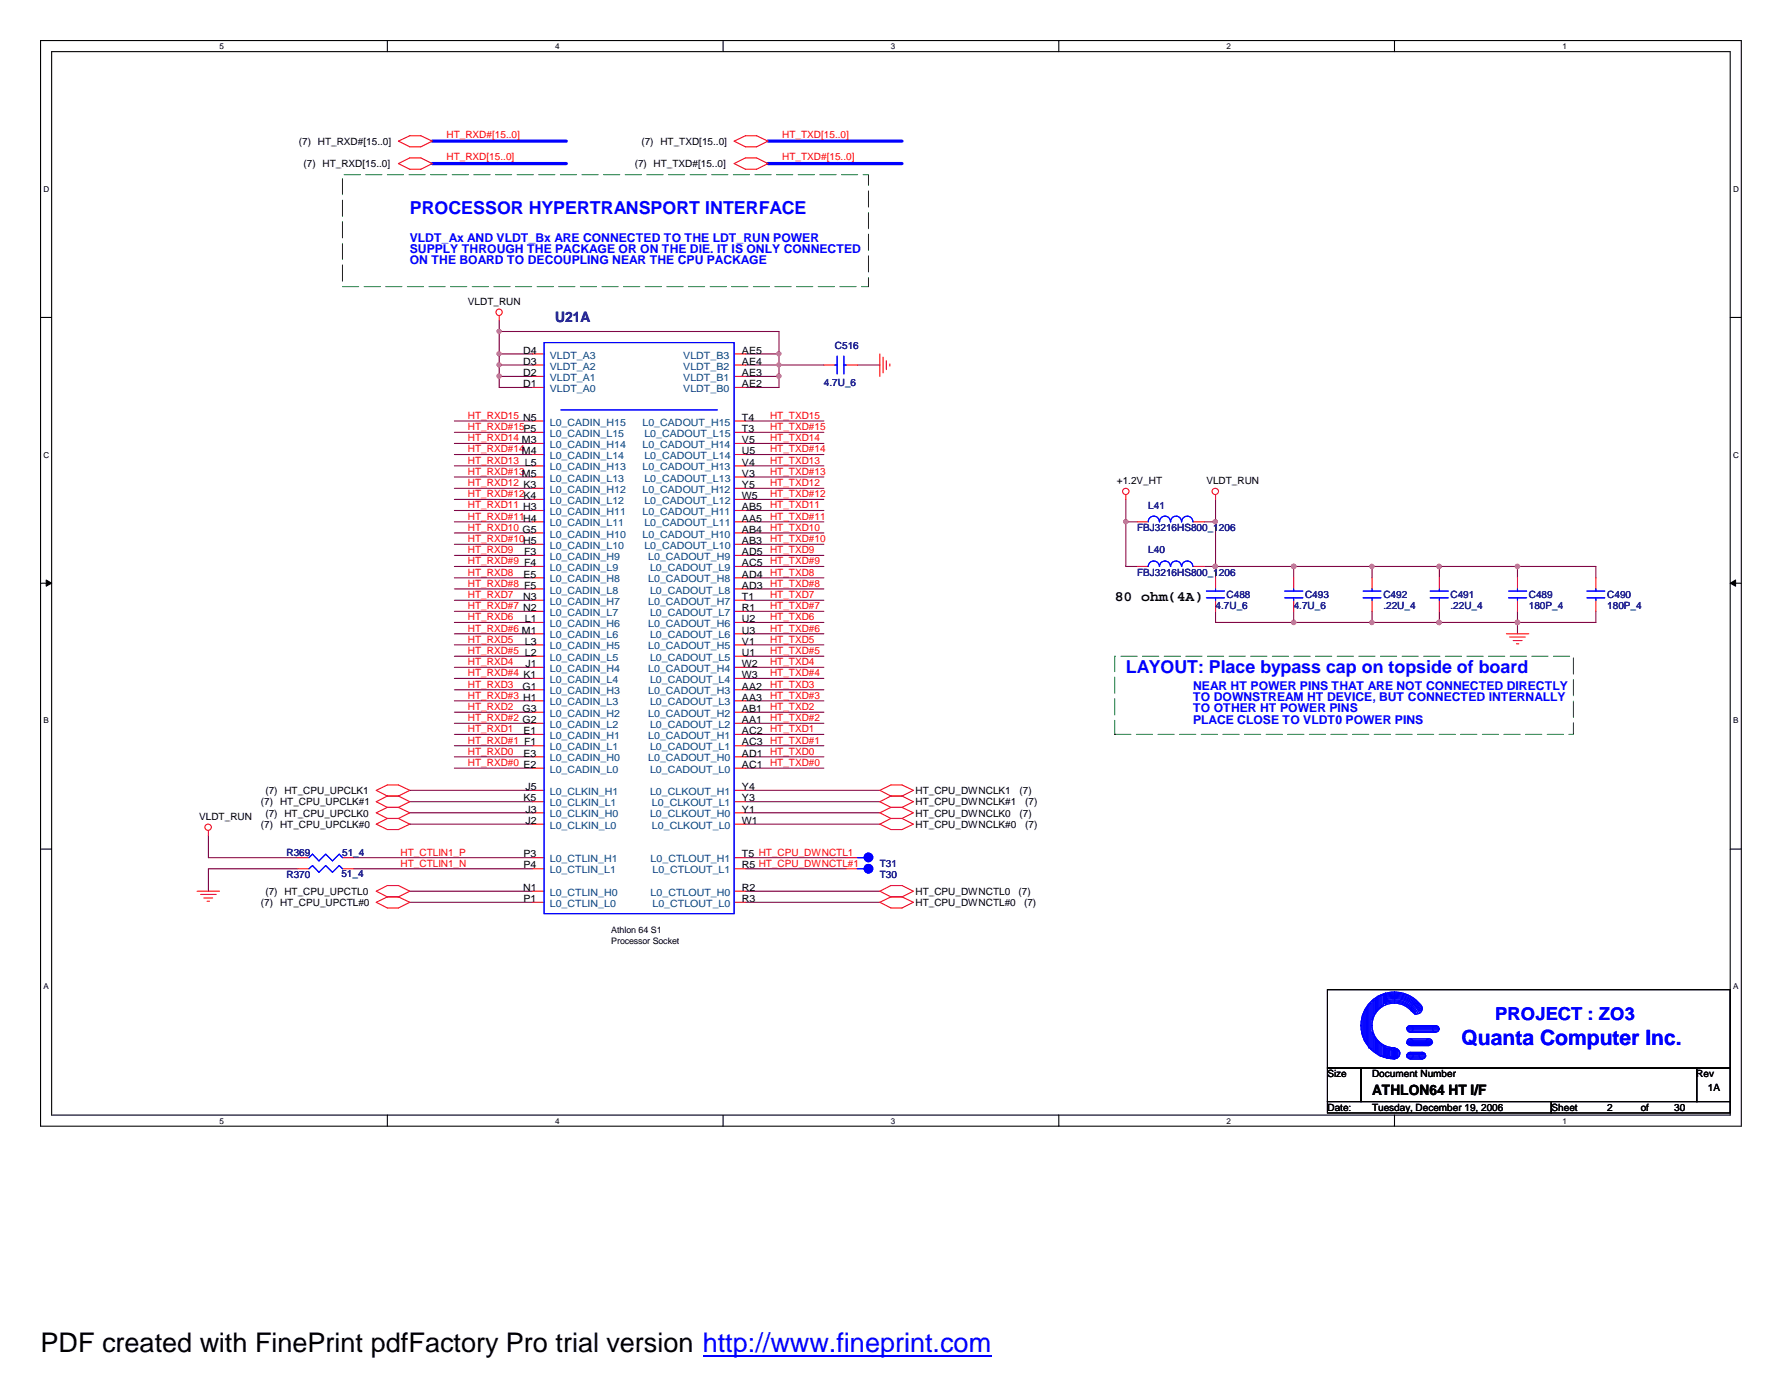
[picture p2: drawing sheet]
<svg xmlns="http://www.w3.org/2000/svg" width="279mm" height="216mm" viewBox="0 0 279 216" stroke-linecap="round" stroke-linejoin="round" font-family="sans-serif">
<defs><g id="words">
<text font-size="4.2" x="6.3" y="211.7">PDF created with FinePrint pdfFactory Pro trial version http://www.fineprint.com</text>
<text font-size="3.3" fill="#00f" x="228.9" y="163.7">Quanta Computer Inc.</text>
<g font-size="2.8" fill="#00f">
<text x="64.2" y="33.5">PROCESSOR HYPERTRANSPORT INTERFACE</text>
<text x="176.3" y="105.4">LAYOUT: Place bypass cap on topside of board</text>
<text x="234.2" y="159.7">PROJECT : ZO3</text>
</g>
<text font-size="2.2" fill="#000080" x="87" y="50.5">U21A</text>
<g font-size="2.2">
<text x="174.6" y="94.1">80 ohm(4A)</text>
<text x="214.9" y="171.4">ATHLON64 HT I/F</text>
</g>
<g font-size="1.9" fill="#00f">
<text x="64.2" y="41.4">ON THE BOARD TO DECOUPLING NEAR THE CPU PACKAGE</text>
<text x="64.2" y="37.9">VLDT_Ax AND VLDT_Bx ARE CONNECTED TO THE LDT_RUN POWER</text>
<text x="64.2" y="39.7">SUPPLY THROUGH THE PACKAGE OR ON THE DIE. IT IS ONLY CONNECTED</text>
<text x="186.9" y="108">NEAR HT POWER PINS THAT ARE NOT CONNECTED DIRECTLY</text>
<text x="186.9" y="113.3">PLACE CLOSE TO VLDT0 POWER PINS</text>
<text x="186.9" y="111.5">TO OTHER HT POWER PINS</text>
<text x="186.9" y="109.8">TO DOWNSTREAM HT DEVICE, BUT CONNECTED INTERNALLY</text>
</g>
<g font-size="1.6">
<text x="46.8" y="22.7">(7) HT_RXD#[15..0]</text>
<text x="100.5" y="22.7">(7) HT_TXD[15..0]</text>
<text x="47.5" y="26.2">(7) HT_RXD[15..0]</text>
<text x="99.4" y="26.2">(7) HT_TXD#[15..0]</text>
<text x="73.3" y="47.8">VLDT_RUN</text>
<text x="81.9" y="55.4">D4</text>
<text x="81.9" y="57.1">D3</text>
<text x="81.9" y="58.9">D2</text>
<text x="116.2" y="55.4">AE5</text>
<text x="116.2" y="57.1">AE4</text>
<text x="116.2" y="58.9">AE3</text>
<text x="81.9" y="60.6">D1</text>
<text x="116.2" y="60.6">AE2</text>
<text x="116.2" y="65.9">T4</text>
<text x="116.2" y="67.6">T3</text>
<text x="116.2" y="69.4">V5</text>
<text x="116.2" y="71.1">U5</text>
<text x="116.2" y="72.9">V4</text>
<text x="116.2" y="74.6">V3</text>
<text x="116.2" y="76.4">Y5</text>
<text x="174.9" y="75.8">+1.2V_HT</text>
<text x="188.9" y="75.8">VLDT_RUN</text>
<text x="116.2" y="78.1">W5</text>
<text x="116.2" y="79.9">AB5</text>
<text x="116.2" y="81.7">AA5</text>
<text x="116.2" y="83.4">AB4</text>
<text x="82.1" y="86.9">F3</text>
<text x="116.2" y="85.2">AB3</text>
<text x="116.2" y="86.9">AD5</text>
<text x="116.2" y="88.6">AC5</text>
<text x="81.9" y="93.9">N3</text>
<text x="82" y="90.4">E5</text>
<text x="116.2" y="90.4">AD4</text>
<text x="116.2" y="92.2">AD3</text>
<text x="116.2" y="93.9">T1</text>
<text x="116.2" y="95.7">R1</text>
<text x="82.2" y="97.4">L1</text>
<text x="82.2" y="100.9">L3</text>
<text x="116.2" y="97.4">U2</text>
<text x="116.2" y="99.2">U3</text>
<text x="116.2" y="100.9">V1</text>
<text x="81.8" y="107.9">G1</text>
<text x="82.3" y="104.4">J1</text>
<text x="116.2" y="102.7">U1</text>
<text x="116.2" y="104.4">W2</text>
<text x="116.2" y="106.2">W3</text>
<text x="116.2" y="107.9">AA2</text>
<text x="81.8" y="111.5">G3</text>
<text x="116.2" y="109.7">AA3</text>
<text x="116.2" y="111.5">AB1</text>
<text x="116.2" y="113.2">AA1</text>
<text x="82" y="114.9">E1</text>
<text x="82" y="118.4">E3</text>
<text x="116.2" y="114.9">AC2</text>
<text x="116.2" y="116.7">AC3</text>
<text x="116.2" y="118.4">AD1</text>
<text x="41.6" y="124.3">(7) HT_CPU_UPCLK1</text>
<text x="82" y="125.5">K5</text>
<text x="82.3" y="123.7">J5</text>
<text x="116.2" y="120.2">AC1</text>
<text x="116.2" y="123.7">Y4</text>
<text x="116.2" y="125.5">Y3</text>
<text x="143.4" y="124.3">HT_CPU_DWNCLK1</text>
<text x="159.7" y="124.3">(7)</text>
<text x="31.2" y="128.4">VLDT_RUN</text>
<text x="40.9" y="129.6">(7) HT_CPU_UPCLK#0</text>
<text x="40.9" y="126.1">(7) HT_CPU_UPCLK#1</text>
<text x="41.6" y="127.8">(7) HT_CPU_UPCLK0</text>
<text x="82.3" y="127.2">J3</text>
<text x="82.3" y="129">J2</text>
<text x="116.2" y="127.2">Y1</text>
<text x="116.2" y="129">W1</text>
<text x="143.4" y="127.8">HT_CPU_DWNCLK0</text>
<text x="143.4" y="126.1">HT_CPU_DWNCLK#1</text>
<text x="143.4" y="129.6">HT_CPU_DWNCLK#0</text>
<text x="159.7" y="127.8">(7)</text>
<text x="160.6" y="126.1">(7)</text>
<text x="160.6" y="129.6">(7)</text>
<text x="82" y="134.2">P3</text>
<text x="82" y="136">P4</text>
<text x="116.2" y="134.2">T5 HT_CPU_DWNCTL1</text>
<text x="116.2" y="136">R5 HT_CPU_DWNCTL#1</text>
<text x="40.9" y="141.9">(7) HT_CPU_UPCTL#0</text>
<text x="41.6" y="140.1">(7) HT_CPU_UPCTL0</text>
<text x="81.9" y="139.5">N1</text>
<text x="82" y="141.2">P1</text>
<text x="116.2" y="139.5">R2</text>
<text x="116.2" y="141.2">R3</text>
<text x="143.4" y="140.1">HT_CPU_DWNCTL0</text>
<text x="143.4" y="141.9">HT_CPU_DWNCTL#0</text>
<text x="159.5" y="140.1">(7)</text>
<text x="160.4" y="141.9">(7)</text>
<text x="207.9" y="168.7">Size</text>
<text x="207.9" y="173.9">Date:</text>
<text x="214.9" y="173.9">Tuesday, December 19, 2006</text>
<text x="214.9" y="168.7">Document Number</text>
<text x="243" y="173.9">Sheet</text>
<text x="251.7" y="173.9">2</text>
<text x="257" y="173.9">of</text>
<text x="262.2" y="173.9">30</text>
<text x="265.7" y="168.7">Rev</text>
<text x="267.5" y="170.8">1A</text>
</g>
<g font-size="1.6" fill="#f00">
<text x="69.9" y="21.6">HT_RXD#[15..0]</text>
<text x="122.5" y="21.6">HT_TXD[15..0]</text>
<text x="69.9" y="25.1">HT_RXD[15..0]</text>
<text x="122.5" y="25.1">HT_TXD#[15..0]</text>
<text x="73.3" y="65.6">HT_RXD15 N5</text>
<text x="120.6" y="65.6">HT_TXD15</text>
<text x="73.3" y="70.8">HT_RXD#14M4</text>
<text x="73.3" y="67.4">HT_RXD#15P5</text>
<text x="73.3" y="69.1">HT_RXD14 M3</text>
<text x="120.6" y="70.8">HT_TXD#14</text>
<text x="120.6" y="69.1">HT_TXD14</text>
<text x="120.6" y="67.4">HT_TXD#15</text>
<text x="73.3" y="72.6">HT_RXD13 L5</text>
<text x="73.3" y="76.1">HT_RXD12 K3</text>
<text x="73.3" y="74.3">HT_RXD#13M5</text>
<text x="73.3" y="77.9">HT_RXD#12K4</text>
<text x="120.6" y="77.9">HT_TXD#12</text>
<text x="120.6" y="76.1">HT_TXD12</text>
<text x="120.6" y="74.3">HT_TXD#13</text>
<text x="120.6" y="72.6">HT_TXD13</text>
<text x="73.3" y="81.4">HT_RXD#11H4</text>
<text x="73.3" y="79.6">HT_RXD11 H3</text>
<text x="73.3" y="83.1">HT_RXD10 G5</text>
<text x="120.6" y="83.1">HT_TXD10</text>
<text x="120.6" y="81.4">HT_TXD#11</text>
<text x="120.6" y="79.6">HT_TXD11</text>
<text x="73.3" y="84.9">HT_RXD#10H5</text>
<text x="73.3" y="86.6">HT_RXD9</text>
<text x="73.3" y="88.3">HT_RXD#9 F4</text>
<text x="120.6" y="88.3">HT_TXD#9</text>
<text x="120.6" y="86.6">HT_TXD9</text>
<text x="120.6" y="84.9">HT_TXD#10</text>
<text x="73.3" y="91.9">HT_RXD#8 F5</text>
<text x="73.3" y="90.1">HT_RXD8</text>
<text x="73.3" y="95.4">HT_RXD#7 N2</text>
<text x="73.3" y="93.6">HT_RXD7</text>
<text x="120.6" y="95.4">HT_TXD#7</text>
<text x="120.6" y="93.6">HT_TXD7</text>
<text x="120.6" y="90.1">HT_TXD8</text>
<text x="120.6" y="91.9">HT_TXD#8</text>
<text x="73.3" y="100.6">HT_RXD5</text>
<text x="73.3" y="98.9">HT_RXD#6 M1</text>
<text x="73.3" y="97.1">HT_RXD6</text>
<text x="120.6" y="100.6">HT_TXD5</text>
<text x="120.6" y="98.9">HT_TXD#6</text>
<text x="120.6" y="97.1">HT_TXD6</text>
<text x="73.3" y="102.4">HT_RXD#5 L2</text>
<text x="73.3" y="105.9">HT_RXD#4 K1</text>
<text x="73.3" y="107.7">HT_RXD3</text>
<text x="73.3" y="104.1">HT_RXD4</text>
<text x="120.6" y="107.7">HT_TXD3</text>
<text x="120.6" y="105.9">HT_TXD#4</text>
<text x="120.6" y="104.1">HT_TXD4</text>
<text x="120.6" y="102.4">HT_TXD#5</text>
<text x="73.3" y="112.9">HT_RXD#2 G2</text>
<text x="73.3" y="109.4">HT_RXD#3 H1</text>
<text x="73.3" y="111.2">HT_RXD2</text>
<text x="120.6" y="112.9">HT_TXD#2</text>
<text x="120.6" y="111.2">HT_TXD2</text>
<text x="120.6" y="109.4">HT_TXD#3</text>
<text x="73.3" y="119.9">HT_RXD#0 E2</text>
<text x="73.3" y="118.2">HT_RXD0</text>
<text x="73.3" y="116.4">HT_RXD#1 F1</text>
<text x="73.3" y="114.6">HT_RXD1</text>
<text x="120.6" y="118.2">HT_TXD0</text>
<text x="120.6" y="119.9">HT_TXD#0</text>
<text x="120.6" y="116.4">HT_TXD#1</text>
<text x="120.6" y="114.6">HT_TXD1</text>
<text x="62.7" y="135.7">HT_CTLIN1_N</text>
<text x="62.7" y="133.9">HT_CTLIN1_P</text>
</g>
<g font-size="1.6" fill="#004080">
<text x="86.1" y="56.1">VLDT_A3</text>
<text x="86.1" y="57.9">VLDT_A2</text>
<text x="86.1" y="59.6">VLDT_A1</text>
<text x="107" y="56.1">VLDT_B3</text>
<text x="107" y="57.9">VLDT_B2</text>
<text x="107" y="59.6">VLDT_B1</text>
<text x="86.1" y="61.4">VLDT_A0</text>
<text x="107" y="61.4">VLDT_B0</text>
<text x="86.1" y="66.6">L0_CADIN_H15</text>
<text x="86.1" y="68.4">L0_CADIN_L15</text>
<text x="86.1" y="70.1">L0_CADIN_H14</text>
<text x="86.1" y="71.9">L0_CADIN_L14</text>
<text x="100.6" y="66.6">L0_CADOUT_H15</text>
<text x="100.6" y="70.1">L0_CADOUT_H14</text>
<text x="100.9" y="68.4">L0_CADOUT_L15</text>
<text x="100.9" y="71.9">L0_CADOUT_L14</text>
<text x="86.1" y="73.7">L0_CADIN_H13</text>
<text x="86.1" y="75.4">L0_CADIN_L13</text>
<text x="86.1" y="77.2">L0_CADIN_H12</text>
<text x="100.6" y="73.7">L0_CADOUT_H13</text>
<text x="100.6" y="77.2">L0_CADOUT_H12</text>
<text x="100.9" y="75.4">L0_CADOUT_L13</text>
<text x="86.1" y="78.9">L0_CADIN_L12</text>
<text x="86.1" y="80.6">L0_CADIN_H11</text>
<text x="86.1" y="82.4">L0_CADIN_L11</text>
<text x="100.6" y="80.6">L0_CADOUT_H11</text>
<text x="100.9" y="78.9">L0_CADOUT_L12</text>
<text x="100.9" y="82.4">L0_CADOUT_L11</text>
<text x="86.1" y="84.2">L0_CADIN_H10</text>
<text x="86.1" y="85.9">L0_CADIN_L10</text>
<text x="86.1" y="87.7">L0_CADIN_H9</text>
<text x="86.1" y="89.4">L0_CADIN_L9</text>
<text x="100.6" y="84.2">L0_CADOUT_H10</text>
<text x="100.9" y="85.9">L0_CADOUT_L10</text>
<text x="101.5" y="87.7">L0_CADOUT_H9</text>
<text x="101.8" y="89.4">L0_CADOUT_L9</text>
<text x="86.1" y="91.2">L0_CADIN_H8</text>
<text x="86.1" y="92.9">L0_CADIN_L8</text>
<text x="86.1" y="94.7">L0_CADIN_H7</text>
<text x="101.5" y="91.2">L0_CADOUT_H8</text>
<text x="101.5" y="94.7">L0_CADOUT_H7</text>
<text x="101.8" y="92.9">L0_CADOUT_L8</text>
<text x="86.1" y="96.4">L0_CADIN_L7</text>
<text x="86.1" y="98.2">L0_CADIN_H6</text>
<text x="86.1" y="99.9">L0_CADIN_L6</text>
<text x="86.1" y="101.7">L0_CADIN_H5</text>
<text x="101.5" y="98.2">L0_CADOUT_H6</text>
<text x="101.5" y="101.7">L0_CADOUT_H5</text>
<text x="101.8" y="96.4">L0_CADOUT_L7</text>
<text x="101.8" y="99.9">L0_CADOUT_L6</text>
<text x="86.1" y="103.5">L0_CADIN_L5</text>
<text x="86.1" y="105.2">L0_CADIN_H4</text>
<text x="86.1" y="106.9">L0_CADIN_L4</text>
<text x="101.5" y="105.2">L0_CADOUT_H4</text>
<text x="101.8" y="103.5">L0_CADOUT_L5</text>
<text x="101.8" y="106.9">L0_CADOUT_L4</text>
<text x="86.1" y="108.7">L0_CADIN_H3</text>
<text x="86.1" y="110.4">L0_CADIN_L3</text>
<text x="86.1" y="112.2">L0_CADIN_H2</text>
<text x="86.1" y="114">L0_CADIN_L2</text>
<text x="101.5" y="108.7">L0_CADOUT_H3</text>
<text x="101.5" y="112.2">L0_CADOUT_H2</text>
<text x="101.8" y="110.4">L0_CADOUT_L3</text>
<text x="101.8" y="114">L0_CADOUT_L2</text>
<text x="86.1" y="115.7">L0_CADIN_H1</text>
<text x="86.1" y="117.5">L0_CADIN_L1</text>
<text x="86.1" y="119.2">L0_CADIN_H0</text>
<text x="101.5" y="115.7">L0_CADOUT_H1</text>
<text x="101.5" y="119.2">L0_CADOUT_H0</text>
<text x="101.8" y="117.5">L0_CADOUT_L1</text>
<text x="86.1" y="121">L0_CADIN_L0</text>
<text x="86.1" y="124.5">L0_CLKIN_H1</text>
<text x="101.8" y="121">L0_CADOUT_L0</text>
<text x="101.8" y="124.5">L0_CLKOUT_H1</text>
<text x="86.1" y="126.2">L0_CLKIN_L1</text>
<text x="86.1" y="128">L0_CLKIN_H0</text>
<text x="86.1" y="129.8">L0_CLKIN_L0</text>
<text x="101.8" y="128">L0_CLKOUT_H0</text>
<text x="102.1" y="129.8">L0_CLKOUT_L0</text>
<text x="102.1" y="126.2">L0_CLKOUT_L1</text>
<text x="86.1" y="135">L0_CTLIN_H1</text>
<text x="86.1" y="136.7">L0_CTLIN_L1</text>
<text x="101.9" y="135">L0_CTLOUT_H1</text>
<text x="102.2" y="136.7">L0_CTLOUT_L1</text>
<text x="86.1" y="140.3">L0_CTLIN_H0</text>
<text x="86.1" y="142">L0_CTLIN_L0</text>
<text x="101.9" y="140.3">L0_CTLOUT_H0</text>
<text x="102.2" y="142">L0_CTLOUT_L0</text>
</g>
<g font-size="1.6" fill="#000080">
<text x="130.8" y="54.6">C516</text>
<text x="129" y="60.4">4.7U_6</text>
<text x="178.1" y="83.1">FBJ3216HS800_1206</text>
<text x="179.8" y="79.6">L41</text>
<text x="179.8" y="86.7">L40</text>
<text x="178.1" y="90.1">FBJ3216HS800_1206</text>
<text x="190.4" y="95.4">4.7U_6</text>
<text x="192.1" y="93.6">C488</text>
<text x="202.6" y="95.4">4.7U_6</text>
<text x="204.4" y="93.6">C493</text>
<text x="216.7" y="93.6">C492</text>
<text x="216.7" y="95.4">.22U_4</text>
<text x="227.2" y="93.6">C491</text>
<text x="227.2" y="95.4">.22U_4</text>
<text x="239.4" y="93.6">C489</text>
<text x="239.4" y="95.4">180P_4</text>
<text x="251.7" y="93.6">C490</text>
<text x="251.7" y="95.4">180P_4</text>
<text x="44.9" y="137.5">R370</text>
<text x="44.9" y="133.9">R369</text>
<text x="53.5" y="137.3">51_4</text>
<text x="53.6" y="133.9">51_4</text>
<text x="137.8" y="135.7">T31</text>
<text x="137.8" y="137.5">T30</text>
</g>
<g font-size="1.4">
<text x="95.7" y="146.1">Athlon 64 S1</text>
<text x="95.7" y="147.7">Processor Socket</text>
</g>
<g font-size="1.3">
<text x="34.4" y="7.7">5</text>
<text x="87" y="7.7">4</text>
<text x="139.5" y="7.7">3</text>
<text x="192.1" y="7.7">2</text>
<text x="244.7" y="7.7">1</text>
<text x="6.8" y="30">D</text>
<text x="271.4" y="30">D</text>
<text x="6.8" y="71.6">C</text>
<text x="271.4" y="71.6">C</text>
<text x="6.8" y="113.2">B</text>
<text x="271.4" y="113.2">B</text>
<text x="6.8" y="154.9">A</text>
<text x="271.4" y="154.9">A</text>
<text x="34.4" y="175.9">5</text>
<text x="87" y="175.9">4</text>
<text x="139.5" y="175.9">3</text>
<text x="192.1" y="175.9">2</text>
<text x="244.7" y="175.9">1</text>
</g>
</g></defs>
<g fill="none" stroke="#000" stroke-width=".17">
<path d="M6.3 6.3h266.4v170h-266.4zM8.1 8.1h262.9v166.5h-262.9zM60.7 6.3v1.8M113.2 6.3v1.8M165.8 6.3v1.8M218.4 6.3v1.8M6.3 49.7h1.8M271 49.7h1.7M6.3 91.3h1.8M271 91.3h1.7M6.3 132.9h1.8M271 132.9h1.7"/>
<path d="M207.9 154.9h63.1v12.3h-63.1zM60.7 174.6v1.7M113.2 174.6v1.7M165.8 174.6v1.7M207.9 167.2h5.2v5.3h-5.2zM207.9 172.5h35.1v1.7h-35.1zM213.1 167.2h52.6v5.3h-52.6zM218.4 174.6v1.7M243 172.5h28v1.7h-28zM265.7 167.2h5.3v5.3h-5.3z"/>
</g>
<g fill="#000" stroke="#000" stroke-width=".16">
<path d="M7.2 90.8l.9 .5-.9 .5z" fill-rule="evenodd"/>
<path d="M271 91.3l.8-.5v1z" fill-rule="evenodd"/>
</g>
<g fill="none" stroke="#800040" stroke-width=".17">
<path d="M78.2 51.9h43.8v8.8h-5.2M78.2 57.2h5.2M78.2 58.9h5.2M78.2 50.2v10.5h5.2M78.2 55.4h5.2M116.8 57.2h12.2M116.8 58.9h5.2M116.8 55.4h5.2M134.3 57.2h3.5M71.2 71.2h12.2M71.2 67.7h12.2M71.2 72.9h12.2"/>
<path d="M71.2 69.4h12.2M71.2 76.5h12.2M71.2 65.9h12.2M71.2 79.9h12.2M71.2 74.7h12.2M71.2 78.2h12.2M116.8 71.2h12.2M116.8 67.7h12.2M116.8 72.9h12.2M116.8 69.4h12.2M116.8 76.5h12.2M116.8 65.9h12.2"/>
<path d="M116.8 79.9h12.2M116.8 74.7h12.2M116.8 78.2h12.2M176.3 78.2v10.5h1.8M190.4 78.2v12.3M71.2 97.5h12.2M71.2 88.7h12.2M71.2 81.7h12.2M71.2 92.2h12.2M71.2 85.2h12.2M71.2 90.5h12.2M71.2 87h12.2"/>
<path d="M71.2 99.2h12.2M71.2 95.7h12.2M71.2 94h12.2M71.2 83.4h12.2M116.8 97.5h12.2M116.8 88.7h12.2M116.8 81.7h12.2M116.8 92.2h12.2M116.8 85.2h12.2M116.8 90.5h12.2M116.8 87h12.2M116.8 99.2h12.2"/>
<path d="M116.8 95.7h12.2M116.8 94h12.2M116.8 83.4h12.2M176.3 81.7h1.8M188.6 88.7h61.3v1.8M188.6 81.7h1.8M190.4 95.7v1.8h59.5v-1.8M202.6 88.7v1.8M202.6 95.7v1.8M214.9 88.7v1.8M214.9 95.7v1.8M225.4 88.7v1.8"/>
<path d="M225.4 95.7v1.8M237.7 88.7v1.8M237.7 95.7v3.5M71.2 102.7h12.2M71.2 118.5h12.2M71.2 113.2h12.2M71.2 109.7h12.2M71.2 106.2h12.2M71.2 108h12.2M71.2 116.8h12.2M71.2 111.5h12.2M71.2 104.5h12.2"/>
<path d="M71.2 101h12.2M71.2 115h12.2M116.8 102.7h12.2M116.8 118.5h12.2M116.8 113.2h12.2M116.8 109.7h12.2M116.8 106.2h12.2M116.8 108h12.2M116.8 116.8h12.2M116.8 111.5h12.2M116.8 104.5h12.2M116.8 101h12.2"/>
<path d="M116.8 115h12.2M32.6 130.8v3.5h14.1M46.7 136h-14.1v3.5M55.4 136h28M55.4 134.3h28M64.2 125.5h19.2M64.2 127.3h19.2M64.2 129h19.2M64.2 123.7h19.2M64.2 139.5h19.2M71.2 120.3h12.2M116.8 136h15.7"/>
<path d="M116.8 120.3h12.2M116.8 134.3h15.7M116.8 125.5h21M116.8 127.3h21M116.8 129h21M116.8 123.7h21M116.8 139.5h21M64.2 141.3h19.2M116.8 141.3h21"/>
</g>
<path d="M67.7 25.6h21M67.7 22.1h21M120.3 25.6h21M120.3 22.1h21" fill="none" stroke="#00f" stroke-width=".51"/>
<g fill="#f0f" stroke="#f0f" stroke-width=".17">
<circle cx="202.6" cy="97.4" r=".34"/>
<circle cx="237.7" cy="97.4" r=".34"/>
<circle cx="176.3" cy="81.7" r=".33"/>
<circle cx="202.6" cy="88.7" r=".34"/>
<circle cx="190.3" cy="88.7" r=".34"/>
<circle cx="225.4" cy="97.4" r=".34"/>
<circle cx="214.8" cy="97.4" r=".33"/>
<circle cx="225.4" cy="88.7" r=".34"/>
<circle cx="190.3" cy="81.7" r=".33"/>
<circle cx="122" cy="55.4" r=".32"/>
<circle cx="78.2" cy="55.4" r=".32"/>
<circle cx="78.2" cy="58.9" r=".33"/>
<circle cx="237.7" cy="88.7" r=".34"/>
<circle cx="214.8" cy="88.7" r=".33"/>
<circle cx="78.2" cy="57.1" r=".32"/>
<circle cx="122" cy="58.9" r=".33"/>
<circle cx="78.2" cy="51.9" r=".32"/>
<circle cx="122" cy="57.1" r=".32"/>
</g>
<g fill="none" stroke="#f00" stroke-width=".17">
<path d="M62.4 25.6l1.8-.9h1.7l1.8 .9-1.8 .9h-1.7zM62.4 22.1l1.8-.8h1.7l1.8 .8-1.8 .9h-1.7zM115 25.6l1.8-.9h1.7l1.8 .9-1.8 .9h-1.7zM115 22.1l1.8-.8h1.7l1.8 .8-1.8 .9h-1.7zM78.2 49.4v.8M83.4 55.4h1.8M83.4 57.2h1.8M83.4 58.9h1.8M115 55.4h1.8M115 57.2h1.8M115 58.9h1.8M129 57.2h1.8"/>
<path d="M132.5 57.2h1.8M137.8 55.4v3.5M138.3 55.9v2.5M138.8 56.5v1.4M139.4 57v.3M83.4 60.7h1.8M83.4 65.9h1.8M83.4 67.7h1.8M83.4 69.4h1.8M83.4 71.2h1.8M83.4 72.9h1.8M83.4 74.7h1.8"/>
<path d="M83.4 76.5h1.8M83.4 78.2h1.8M83.4 79.9h1.8M115 60.7h1.8M115 65.9h1.8M115 67.7h1.8M115 69.4h1.8M115 71.2h1.8M115 72.9h1.8M115 74.7h1.8M115 76.5h1.8M115 78.2h1.8"/>
<path d="M115 79.9h1.8M176.3 77.5v.7M190.4 77.5v.7M83.4 99.2h1.8M83.4 81.7h1.8M83.4 83.4h1.8M83.4 85.2h1.8M83.4 87h1.8M83.4 88.7h1.8M83.4 90.5h1.8M83.4 92.2h1.8M83.4 94h1.8"/>
<path d="M83.4 95.7h1.8M83.4 97.5h1.8M115 99.2h1.8M115 81.7h1.8M115 83.4h1.8M115 85.2h1.8M115 87h1.8M115 88.7h1.8M115 90.5h1.8M115 92.2h1.8M115 94h1.8M115 95.7h1.8"/>
<path d="M115 97.5h1.8M178.1 81.7h1.7M178.1 88.7h1.7M186.9 81.7h1.7M186.9 88.7h1.7M190.4 90.5v1.7M190.4 94v1.7M202.6 90.5v1.7M202.6 94v1.7M214.9 90.5v1.7M214.9 94v1.7M225.4 90.5v1.7"/>
<path d="M225.4 94v1.7M235.9 99.2h3.5M236.4 99.7h2.5M237.7 90.5v1.7M237.7 94v1.7M249.9 90.5v1.7M249.9 94v1.7M83.4 101h1.8M83.4 102.7h1.8M83.4 104.5h1.8M83.4 106.2h1.8M83.4 108h1.8"/>
<path d="M83.4 109.7h1.8M83.4 111.5h1.8M83.4 113.2h1.8M83.4 115h1.8M83.4 116.8h1.8M83.4 118.5h1.8M115 101h1.8M115 102.7h1.8M115 104.5h1.8M115 106.2h1.8M115 108h1.8M115 109.7h1.8"/>
<path d="M115 111.5h1.8M115 113.2h1.8M115 115h1.8M115 116.8h1.8M115 118.5h1.8M237 100.3h1.4M237.5 100.8h.4M30.9 139.5h3.5M32.6 130v.8M46.7 136h1.7M46.7 134.3h1.7M53.6 136h1.8"/>
<path d="M53.6 134.3h1.8M60.7 126.4l-1.8 .9 1.8 .8M60.7 126.4h1.7M60.7 128.1h1.7M60.7 128.1l-1.8 .9 1.8 .9h1.7l1.8-.9-1.8-.9M60.7 124.6l-1.8 .9 1.8 .9M60.7 124.6h1.7M60.7 124.6l-1.8-.9 1.8-.8h1.7l1.8 .8-1.8 .9M62.4 126.4l1.8 .9-1.8 .8M62.4 124.6l1.8 .9-1.8 .9M83.4 139.5h1.8M83.4 136h1.8"/>
<path d="M83.4 134.3h1.8M83.4 120.3h1.8M83.4 123.7h1.8M83.4 125.5h1.8M83.4 127.3h1.8M83.4 129h1.8M115 139.5h1.8M115 136h1.8M115 134.3h1.8M115 120.3h1.8M115 123.7h1.8M115 125.5h1.8"/>
<path d="M115 127.3h1.8M115 129h1.8M132.5 136h1.8M132.5 134.3h1.8M139.5 126.4h1.8M139.5 128.1h1.8M139.5 128.1l-1.7 .9 1.7 .9h1.8l1.7-.9-1.7-.9M139.5 124.6h1.8M139.5 124.6l-1.7-.9 1.7-.8h1.8l1.7 .8-1.7 .9M139.5 126.4l-1.7 .9 1.7 .8M139.5 124.6l-1.7 .9 1.7 .9M141.3 126.4l1.7 .9-1.7 .8"/>
<path d="M141.3 124.6l1.7 .9-1.7 .9M31.4 140h2.5M31.9 140.6h1.4M32.4 141.1h.4M60.7 140.4l-1.8-.9 1.8-.9h1.7l1.8 .9-1.8 .9M60.7 140.4h1.7M60.7 140.4l-1.8 .9 1.8 .9h1.7l1.8-.9-1.8-.9M83.4 141.3h1.8M115 141.3h1.8M139.5 140.4l-1.7-.9 1.7-.9h1.8l1.7 .9-1.7 .9M139.5 140.4h1.8M139.5 140.4l-1.7 .9 1.7 .9h1.8l1.7-.9-1.7-.9"/>
<circle cx="78.2" cy="48.9" r=".5"/>
<circle cx="176.3" cy="76.9" r=".5"/>
<circle cx="190.3" cy="76.9" r=".5"/>
<circle cx="32.6" cy="129.5" r=".5"/>
</g>
<path d="M53.6 27.3h82.4v17.6h-82.4zM174.6 102.7h71.8v12.3h-71.8z" fill="none" stroke="#008000" stroke-width=".16" stroke-dasharray="2.5 .8"/>
<g fill="none" stroke="#00f" stroke-width=".17">
<path d="M85.2 53.6h29.8v89.4h-29.8zM130.8 57.2h.3M131.1 55.8v2.7M132.2 57.2h.3M132.2 55.8v2.7M87.8 64.2h24.6M179.8 81.7a.87 .87 0 0 1 .9-.9 .87 .87 0 0 1 .9 .9M179.8 88.7a.87 .87 0 0 1 .9-.9 .87 .87 0 0 1 .9 .9M181.6 81.7a.85 .85 0 0 1 .9-.9 .85 .85 0 0 1 .8 .9M181.6 88.7a.85 .85 0 0 1 .9-.9 .85 .85 0 0 1 .8 .9M183.3 81.7a.85 .85 0 0 1 .9-.9 .85 .85 0 0 1 .8 .9M183.3 88.7a.85 .85 0 0 1 .9-.9 .85 .85 0 0 1 .8 .9"/>
<path d="M185.1 81.7a.87 .87 0 0 1 .8-.9 .87 .87 0 0 1 .9 .9M185.1 88.7a.87 .87 0 0 1 .8-.9 .87 .87 0 0 1 .9 .9M188.9 93.6h2.9M188.9 92.5h2.9M190.4 92.2v.3M190.4 93.6v.4M201.2 93.6h2.8M201.2 92.5h2.8M202.6 92.2v.3M202.6 93.6v.4M213.5 93.6h2.8M213.5 92.5h2.8"/>
<path d="M214.9 92.2v.3M214.9 93.6v.4M224 93.6h2.8M224 92.5h2.8M225.4 92.2v.3M225.4 93.6v.4M236.3 93.6h2.8M236.3 92.5h2.8M237.7 92.2v.3M237.7 93.6v.4M248.5 93.6h2.8M248.5 92.5h2.8"/>
<path d="M249.9 92.2v.3M249.9 93.6v.4M48.4 136l.5-.5 1.1 1.1 1-1.1 1.1 1.1 1-1.1 .5 .5M48.4 134.3l.5-.6 1.1 1.1 1-1.1 1.1 1.1 1-1.1 .5 .6M134.3 134.3h1M134.3 136h1M213.3 159.3v2.5l.2 .5v-3.5l.2-.3v4.4l.1 .1v-4.9l.2-.3v5.6l.2 .1v-5.9l.2-.2v6.7M214.9 156.7v3l.2-.5v-2.5l.1-.2v2.3l.2-.2v-2.3l.2-.1v2.1l.2-.2v-2.1h.1v1.9l.2-.1v-1.8l.2-.2v1.8l.2-.2v-1.6l.2-.1v1.7M217 157.1l1.4-.2a3.7 3.7 0 0 1 3.2 1.9M217 156.9l1.4-.2a3.7 3.7 0 0 1 3.4 2.1M217 156.8l1.4-.3a3.9 3.9 0 0 1 3.4 2M217 156.5l1.4-.2a4.1 4.1 0 0 1 3.7 2.4"/>
<path d="M217 156.4a4.4 4.4 0 0 1 5.3 2.2M217 156.2l1.4-.2a4.6 4.6 0 0 1 3.9 2.3M217 156l1.4-.2a4.7 4.7 0 0 1 4.1 2.5M217 155.5v1.7l-.2-.1v-1.4zM217.1 155.8l1.3-.1a4.9 4.9 0 0 1 4.2 2.5M217.1 155.6l1.3-.1a5 5 0 0 1 4.3 2.4M217.2 155.7v1.4M221.1 158.3a3.4 3.4 0 0 0-2.7-1.2 3.4 3.4 0 0 0-3.5 3.5 3.5 3.5 0 0 0 3.5 3.4M222.5 157.3a5.1 5.1 0 0 0-4.1-2 5.2 5.2 0 0 0-5.3 5.3 5.2 5.2 0 0 0 5.3 5.2M217 163.9v1.6h-.2v-1.6l-.1-.2v1.8l-.2-.2v-1.6l-.2-.2v1.8h-.2v-1.9l-.2-.2v1.9h-.1v-2.1l-.2-.1v2l-.2-.1v-2.2l-.2-.3v2.3l-.1-.2v-2.4l-.2-.4v2.7h-.2v-7.2l-.2 .1v6.9M217 164.1h.2v1.4h.1v-1.4h.2v1.6h-.3l.5-1.6v1.6l.2-.2v-1.4l.2 .3v1.3h.1v-1.4h.2v1.4h.2v-1.4h.1v1.4l.2-.2v-1.1l.2 .2v.7M220.5 160.7h4.7v.2h-4.9v.2h5.1l-.2 .1h-4.7l.2 .3h4.5"/>
<path d="M220.5 164.9h2.6v.2h-2.8v.2h3l-.2 .2h-2.8l.4 .2h2.4M220.5 162.9h3.7v.1h-3.7l-.2 .2h4.1l-.2 .2h-3.9l.4 .1h3.3M220.9 164.8h1.9M220.9 165.8h1.9M220.9 163.7h2.9M220.9 162.6h2.9M220.9 161.6h4M220.9 160.6h4"/>
<circle cx="221.9" cy="157.9" r=".86"/>
<circle cx="218.4" cy="164.9" r=".86"/>
<circle cx="220.8" cy="163.1" r=".5"/>
<circle cx="220.8" cy="165.3" r=".5"/>
<circle cx="220.8" cy="161.1" r=".5"/>
<circle cx="222.8" cy="165.3" r=".51"/>
<circle cx="223.8" cy="163.1" r=".51"/>
<circle cx="224.9" cy="161.1" r=".51"/>
</g>
<g fill="#00f" stroke="#00f" stroke-width=".17">
<circle cx="136" cy="134.2" r=".68"/>
<circle cx="136" cy="136" r=".68"/>
</g>
<path d="M110.1 212.3h45.2" fill="none" stroke="#00f" stroke-width=".3"/>
<use href="#words"/>
</svg>
